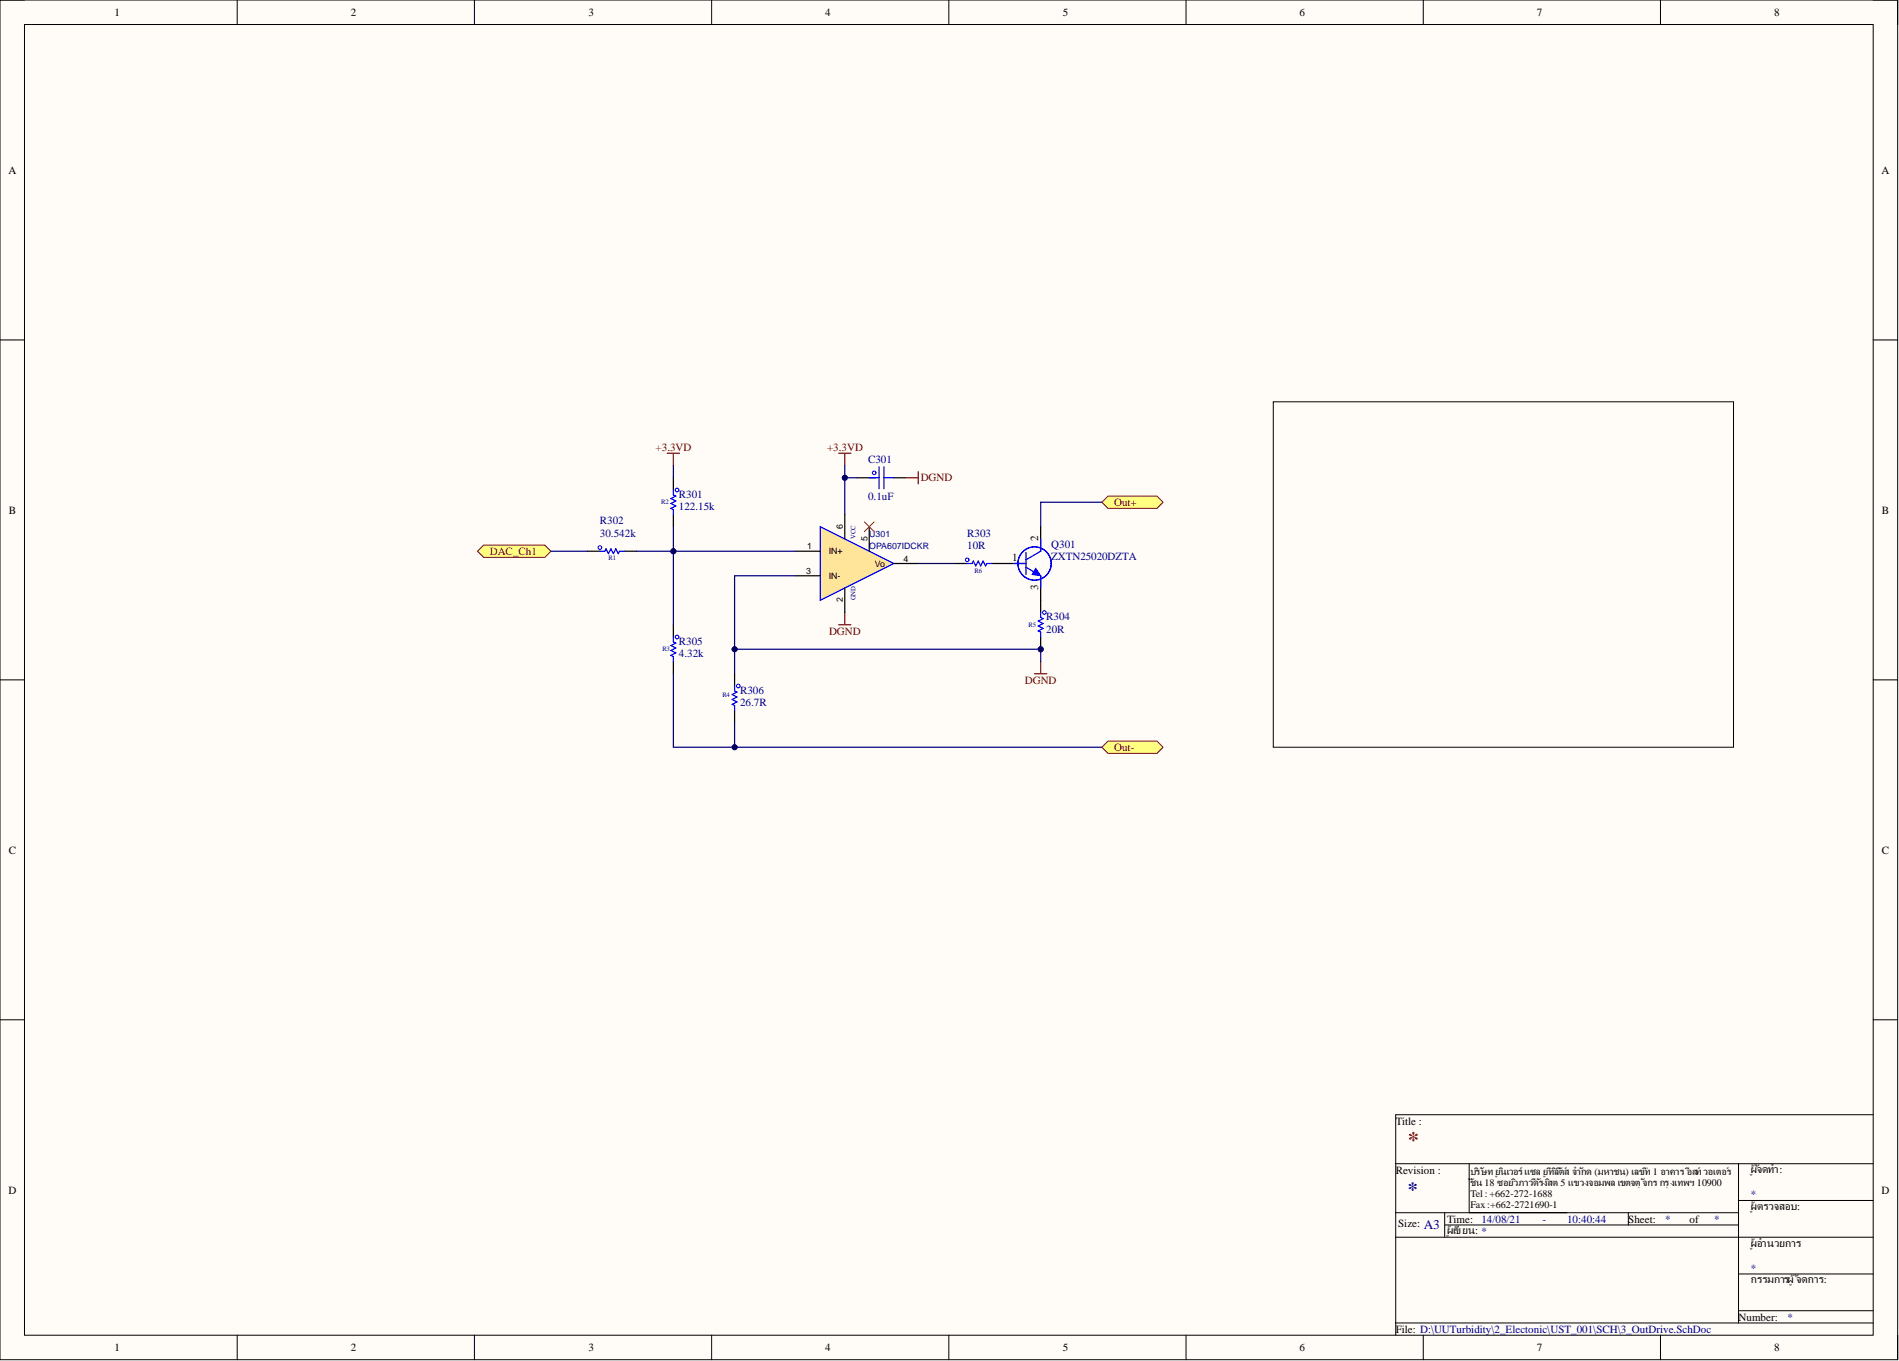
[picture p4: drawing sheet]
<svg xmlns="http://www.w3.org/2000/svg" width="393mm" height="282mm" viewBox="0 0 393 282" stroke-linecap="round" stroke-linejoin="round" font-family="sans-serif">
<defs><g id="words">
<text font-size="4.6" fill="#800000" x="291.6" y="237.5">*</text>
<text font-size="4.1" fill="#000080" x="291.6" y="247.7">*</text>
<text font-size="2.7" fill="#000080" x="294.9" y="254.6">A3</text>
<g font-size="2.3">
<text x="23.7" y="3.3">1</text>
<text x="72.7" y="3.3">2</text>
<text x="121.9" y="3.3">3</text>
<text x="170.9" y="3.3">4</text>
<text x="220.1" y="3.3">5</text>
<text x="269.2" y="3.3">6</text>
<text x="318.3" y="3.3">7</text>
<text x="367.5" y="3.3">8</text>
<text x="1.7" y="36">A</text>
<text x="389.7" y="36">A</text>
<text x="1.8" y="106.4">B</text>
<text x="389.8" y="106.4">B</text>
<text x="215" y="112.1" transform="rotate(-90 215 112.1)">2</text>
<text x="209.6" y="116.2">1</text>
<text x="215" y="122.2" transform="rotate(-90 215 122.2)">3</text>
<text x="1.8" y="176.8">C</text>
<text x="389.8" y="176.8">C</text>
<text x="289.1" y="232.9">Title :</text>
<text x="289.1" y="243">Revision :</text>
<text x="362.6" y="243">ผู้จัดทำ:</text>
<text x="1.7" y="247.2">D</text>
<text x="362.6" y="250.6">ผู้ตรวจสอบ:</text>
<text x="389.7" y="247.2">D</text>
<text x="289.6" y="254.2">Size:</text>
<text x="299.8" y="253.2">Time:</text>
<text x="299.8" y="255.6">ผู้เขียน: *</text>
<text x="337.3" y="253.2">Sheet:</text>
<text x="350" y="253.2">of</text>
<text x="362.6" y="258.2">ผู้อำนวยการ</text>
<text x="362.6" y="265.8">กรรมการผู้จัดการ:</text>
<text x="360.1" y="273.5">Number:</text>
<text x="23.7" y="279.8">1</text>
<text x="72.7" y="279.8">2</text>
<text x="121.9" y="279.8">3</text>
<text x="170.9" y="279.8">4</text>
<text x="220.1" y="279.8">5</text>
<text x="269.2" y="279.8">6</text>
<text x="289.1" y="276">File: D:\UUTurbidity\2_Electonic\UST_001\SCH\3_OutDrive.SchDoc</text>
<text x="318.3" y="279.8">7</text>
<text x="367.5" y="279.8">8</text>
</g>
<g font-size="2.3" fill="#800000">
<text x="135.8" y="93.4">+3.3VD</text>
<text x="171.3" y="93.4">+3.3VD</text>
<text x="190.7" y="99.7">DGND</text>
<text x="230.8" y="104.8">Out+</text>
<text x="101.4" y="114.9">DAC_Ch1</text>
<text x="171.7" y="131.4">DGND</text>
<text x="212.3" y="141.6">DGND</text>
<text x="230.8" y="155.5">Out-</text>
</g>
<g font-size="2.3" fill="#000080">
<text x="179.8" y="95.9">C301</text>
<text x="140.6" y="103.1">R301</text>
<text x="140.6" y="105.7">122.15k</text>
<text x="179.8" y="103.5">0.1uF</text>
<text x="124.3" y="108.6">R302</text>
<text x="124.3" y="111.1">30.542k</text>
<text x="200.3" y="111.1">R303</text>
<text x="200.3" y="113.7">10R</text>
<text x="217.8" y="113.4">Q301</text>
<text x="217.8" y="115.9">ZXTN25020DZTA</text>
<text x="216.7" y="128.5">R304</text>
<text x="216.7" y="131">20R</text>
<text x="140.6" y="133.6">R305</text>
<text x="140.6" y="136.1">4.32k</text>
<text x="153.3" y="143.7">R306</text>
<text x="153.3" y="146.3">26.7R</text>
<text x="362.6" y="248.1">*</text>
<text x="306.9" y="253.2">14/08/21</text>
<text x="319.5" y="253.2">-</text>
<text x="324.6" y="253.2">10:40:44</text>
<text x="344.9" y="253.2">*</text>
<text x="355" y="253.2">*</text>
<text x="362.6" y="263.3">*</text>
<text x="370.2" y="273.5">*</text>
</g>
<g font-size="2.1">
<text x="304.6" y="243.3">บริษัท ยูนิเวอร์แซล ยูทีลิตี้ส์ จำกัด (มหาชน) เลขที่ 1 อาคาร อีสท์วอเตอร์</text>
<text x="304.6" y="245.6">ชั้น 18 ซอยวิภาวดีรังสิต 5 แขวงจอมพล เขตจตุจักร กรุงเทพฯ 10900</text>
<text x="304.6" y="247.9">Tel : +662-272-1688</text>
<text x="304.6" y="250.2">Fax:+662-2721690-1</text>
</g>
<g font-size="1.8">
<text x="167.2" y="113.8">1</text>
<text x="174.6" y="109.6" transform="rotate(-90 174.6 109.6)">6</text>
<text x="179.7" y="112.1" transform="rotate(-90 179.7 112.1)">5</text>
<text x="167" y="118.9">3</text>
<text x="171.7" y="119.9">IN-</text>
<text x="171.7" y="114.8">IN+</text>
<text x="181.2" y="117.3">Vo</text>
<text x="187.2" y="116.3">4</text>
<text x="174.6" y="124.7" transform="rotate(-90 174.6 124.7)">2</text>
</g>
<g font-size="1.8" fill="#000080">
<text x="180.1" y="111.2">U301</text>
<text x="180.1" y="113.8">OPA607IDCKR</text>
</g>
<g font-size="1.4" fill="#000080">
<text x="136.9" y="104.5">R2</text>
<text x="177.2" y="111.6" transform="rotate(-90 177.2 111.6)">VCC</text>
<text x="126" y="115.9">R1</text>
<text x="201.9" y="118.7">R6</text>
<text x="177.2" y="124.3" transform="rotate(-90 177.2 124.3)">GND</text>
<text x="213" y="129.9">R5</text>
<text x="137.2" y="134.9">R3</text>
<text x="149.6" y="144.3">R4</text>
</g>
</g></defs>
<path d="M0 0h393.1v281.6h-393.1z" fill-rule="evenodd" fill="#fffcf8"/>
<path d="M0 0h393.1v281.6h-393.1z" fill="none" stroke="#000" stroke-width=".21"/>
<path d="M5.1 5.1h382.9v271.4h-382.9z" fill-rule="evenodd" fill="#fffcf8"/>
<g fill="none" stroke="#000" stroke-width=".21">
<path d="M0 0h5.1M5.1 5.1h382.9v271.4h-382.9zM49.1 0v5.1M98.3 0v5.1M147.4 0v5.1M196.5 0v5.1M245.7 0v5.1M294.8 0v5.1M343.9 0v5.1M388 0h5.1v5.1M0 70.4h5.1M388 70.4h5.1"/>
<path d="M0 140.8h5.1M388 140.8h5.1M0 211.2h5.1M388 211.2h5.1M388 230.9h-98.9v45.6M289.1 251.2h71M289.1 256.2h98.9M289.1 241h98.9M299.2 251.2v5M299.2 253.7h60.9M304.3 241v10.2M337.3 251.2v2.5"/>
<path d="M360.1 248.6h27.9M360.1 241v33M49.1 276.5v5.1M98.3 276.5v5.1M147.4 276.5v5.1M196.5 276.5v5.1M245.7 276.5v5.1M289.1 274h98.9M294.8 276.5v5.1M343.9 276.5v5.1M360.1 263.8h27.9M360.1 271.5h27.9"/>
<path d="M393.1 276.5v5.1"/>
</g>
<path d="M229.5 102.7h10.1l1.3 1.3-1.3 1.3h-10.1l-1.3-1.3z" fill-rule="evenodd" fill="#ffff80"/>
<path d="M229.5 102.7h10.1l1.3 1.3-1.3 1.3h-10.1l-1.3-1.3z" fill="none" stroke="#800000" stroke-width=".21"/>
<path d="M229.5 153.5h10.1l1.3 1.3-1.3 1.2h-10.1l-1.3-1.2z" fill-rule="evenodd" fill="#ffff80"/>
<path d="M229.5 153.5h10.1l1.3 1.3-1.3 1.2h-10.1l-1.3-1.2z" fill="none" stroke="#800000" stroke-width=".21"/>
<g fill="none" stroke="#00f" stroke-width=".21">
<circle cx="181.1" cy="97.9" r=".38"/>
<circle cx="124.3" cy="113.4" r=".38"/>
<circle cx="140.2" cy="101.5" r=".38"/>
<circle cx="140.2" cy="131.9" r=".38"/>
<circle cx="152.9" cy="142.1" r=".38"/>
</g>
<path d="M139.5 98.9v2.6M177.5 98.9h3.8M185.1 98.9h2.6M121.7 114.2h2.6M129.3 114.2h2.6M139.5 106.6v2.5M139.5 129.4v2.5M139.5 137v2.5M152.2 139.5v2.6M152.2 147.1v2.6" fill="none" stroke="#000" stroke-width=".25"/>
<path d="M180.1 98.9h2M182.1 96.7v4.5M183.1 98.9h2M183.1 96.7v4.5M124.3 114.2h1l.2-.5 .5 1 .5-1 .6 1 .5-1 .5 1 .2-.5h1M139.5 101.5v1l.5 .2-1 .6 1 .5-1 .5 1 .5-1 .5 .5 .2v1.1M139.5 131.9v1l.5 .3-1 .5 1 .5-1 .5 1 .5-1 .5 .5 .3v1M152.2 142.1v1l.5 .2-1 .5 1 .6-1 .5 1 .5-1 .5 .5 .2v1" fill="none" stroke="#00f" stroke-width=".25"/>
<path d="M187.7 98.9h2.5M190.2 97.7v2.5M173.7 129.4h2.5M175 126.9v2.5" fill="none" stroke="#800000" stroke-width=".25"/>
<circle cx="215.6" cy="134.5" r=".51" fill="#000080"/>
<circle cx="215.6" cy="134.5" r=".51" fill="none" stroke="#000080" stroke-width=".21"/>
<path d="M215.6 124.3v2.6M215.6 131.9v2.6" fill="none" stroke="#000" stroke-width=".25"/>
<circle cx="215.6" cy="134.5" r=".51" fill="#000080"/>
<circle cx="215.6" cy="134.5" r=".51" fill="none" stroke="#000080" stroke-width=".21"/>
<path d="M200.3 116.7h1.1l.2-.5 .5 1 .5-1 .5 1 .5-1 .5 1 .3-.5h1M215.6 126.9v1l.5 .2-1.1 .5 1.1 .5-1.1 .5 1.1 .5-1.1 .6 .6 .2v1" fill="none" stroke="#00f" stroke-width=".25"/>
<g fill="none" stroke="#00f" stroke-width=".21">
<circle cx="200.3" cy="115.9" r=".38"/>
<circle cx="216.3" cy="126.9" r=".38"/>
</g>
<path d="M197.8 116.7h2.5M205.4 116.7h2.5" fill="none" stroke="#000" stroke-width=".25"/>
<path d="M138.2 93.9h2.5M139.5 93.9v2.5M173.7 93.9h2.5M175 93.9v2.5M214.3 139.5h2.5M215.6 137v2.5" fill="none" stroke="#800000" stroke-width=".25"/>
<path d="M263.7 83.2h95.4v71.6h-95.4z" fill="none" stroke="#000" stroke-width=".21"/>
<path d="M169.9 109.1l15.2 7.6-15.2 7.6z" fill="#ffe599"/>
<path d="M169.9 109.1l15.2 7.6-15.2 7.6z" fill="none" stroke="#00f" stroke-width=".25"/>
<path d="M164.8 119.2h5.1M164.8 114.2h5.1M175 106.6v5M180.1 109.1v5.1M185.1 116.7h5.1M175 121.8v5.1" fill="none" stroke="#000" stroke-width=".25"/>
<path d="M179 108.1l2.1 2M181.1 108.1l-2.1 2" fill="none" stroke="#f00" stroke-width=".21"/>
<path d="M100.2 112.9h12.7l1.2 1.3-1.2 1.2h-12.7l-1.3-1.2z" fill-rule="evenodd" fill="#ffff80"/>
<path d="M100.2 112.9h12.7l1.2 1.3-1.2 1.2h-12.7l-1.3-1.2z" fill="none" stroke="#800000" stroke-width=".21"/>
<path d="M139.5 96.4v2.5M139.5 109.1v5.1h-7.6" fill="none" stroke="#000080" stroke-width=".25"/>
<circle cx="139.5" cy="114.2" r=".51" fill="#000080"/>
<circle cx="139.5" cy="114.2" r=".51" fill="none" stroke="#000080" stroke-width=".21"/>
<path d="M139.5 114.2h25.3" fill="none" stroke="#000080" stroke-width=".25"/>
<circle cx="139.5" cy="114.2" r=".51" fill="#000080"/>
<circle cx="139.5" cy="114.2" r=".51" fill="none" stroke="#000080" stroke-width=".21"/>
<path d="M139.5 114.2v15.2" fill="none" stroke="#000080" stroke-width=".25"/>
<circle cx="139.5" cy="114.2" r=".51" fill="#000080"/>
<circle cx="139.5" cy="114.2" r=".51" fill="none" stroke="#000080" stroke-width=".21"/>
<path d="M139.5 139.5v15.3h88.7" fill="none" stroke="#000080" stroke-width=".25"/>
<circle cx="152.2" cy="154.8" r=".51" fill="#000080"/>
<circle cx="152.2" cy="154.8" r=".51" fill="none" stroke="#000080" stroke-width=".21"/>
<path d="M152.2 149.7v5.1" fill="none" stroke="#000080" stroke-width=".25"/>
<circle cx="152.2" cy="154.8" r=".51" fill="#000080"/>
<circle cx="152.2" cy="154.8" r=".51" fill="none" stroke="#000080" stroke-width=".21"/>
<path d="M114.1 114.2h7.6M190.2 116.7h7.6M228.2 104h-12.6v5.1M152.2 134.5h63.4v2.5" fill="none" stroke="#000080" stroke-width=".25"/>
<circle cx="215.6" cy="134.5" r=".51" fill="#000080"/>
<circle cx="215.6" cy="134.5" r=".51" fill="none" stroke="#000080" stroke-width=".21"/>
<circle cx="152.2" cy="134.5" r=".51" fill="#000080"/>
<circle cx="152.2" cy="134.5" r=".51" fill="none" stroke="#000080" stroke-width=".21"/>
<path d="M164.8 119.2h-12.6v20.3" fill="none" stroke="#000080" stroke-width=".25"/>
<circle cx="152.2" cy="134.5" r=".51" fill="#000080"/>
<circle cx="152.2" cy="134.5" r=".51" fill="none" stroke="#000080" stroke-width=".21"/>
<path d="M175 98.9h2.5" fill="none" stroke="#000080" stroke-width=".25"/>
<circle cx="175" cy="98.9" r=".51" fill="#000080"/>
<circle cx="175" cy="98.9" r=".51" fill="none" stroke="#000080" stroke-width=".21"/>
<path d="M175 96.4v10.2" fill="none" stroke="#000080" stroke-width=".25"/>
<circle cx="175" cy="98.9" r=".51" fill="#000080"/>
<circle cx="175" cy="98.9" r=".51" fill="none" stroke="#000080" stroke-width=".21"/>
<path d="M207.9 116.7h4.6M215.6 119.2v5.1" fill="none" stroke="#000" stroke-width=".25"/>
<path d="M212.5 117.5l2.5 1.5M212.5 114.4v4.6" fill="none" stroke="#00f" stroke-width=".25"/>
<path d="M214.5 117.7l1.1 1.5-1.8-.2z" fill="#00f"/>
<path d="M214.5 117.7l1.1 1.5-1.8-.2z" fill="none" stroke="#00f" stroke-width=".21"/>
<path d="M215.6 109.1v5.1" fill="none" stroke="#000" stroke-width=".25"/>
<g fill="none" stroke="#00f" stroke-width=".25">
<path d="M210 116.7h2.5M215.6 111.6v2.6l-3.1 1.7M215.6 119.2v2.6"/>
<circle cx="214.3" cy="116.7" r="3.5"/>
</g>
<use href="#words"/>
</svg>
